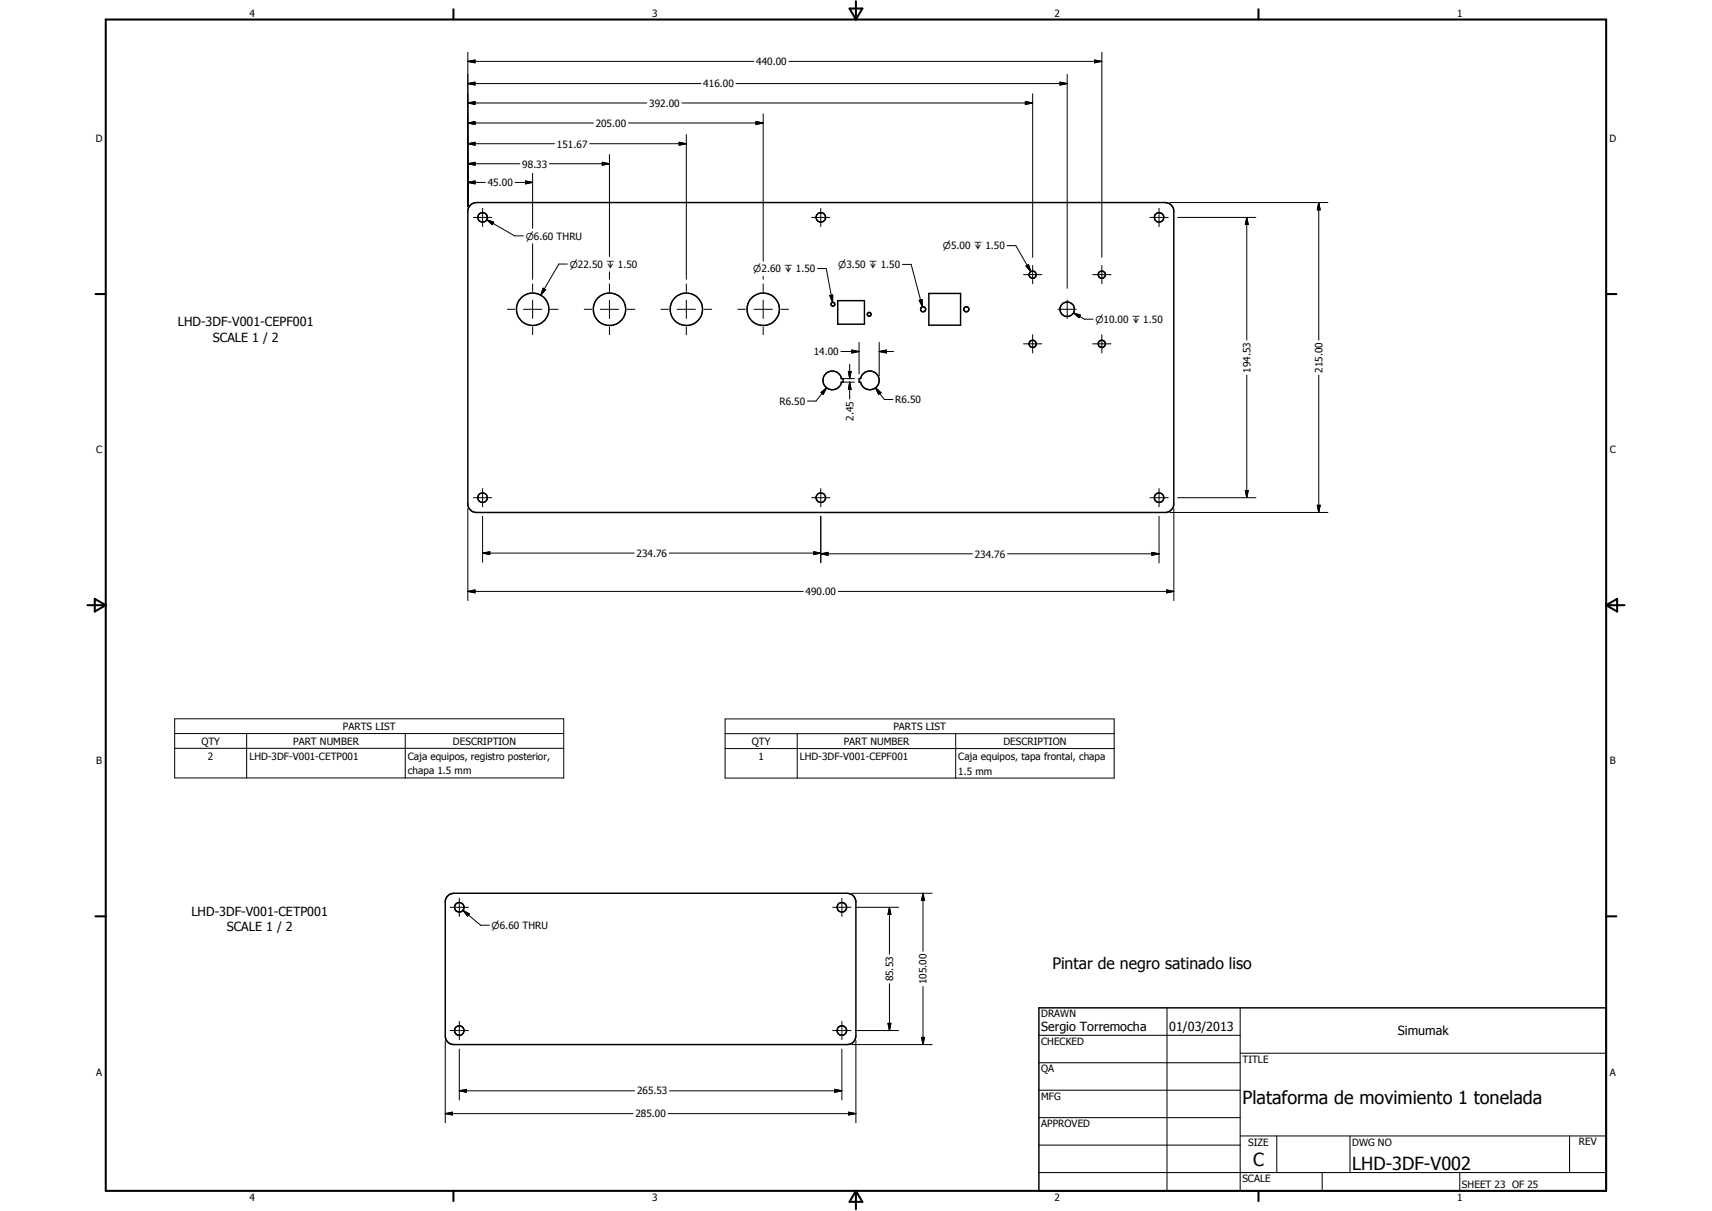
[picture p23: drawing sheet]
<svg xmlns="http://www.w3.org/2000/svg" width="594mm" height="420mm" viewBox="0 0 594 420" stroke-linecap="round" stroke-linejoin="round" font-family="sans-serif">
<defs><g id="words">
<g font-size="6.3">
<text x="431.1" y="383.2">Plataforma de movimiento 1 tonelada</text>
<text x="434.8" y="404.7">C</text>
<text x="469.2" y="406">LHD-3DF-V002</text>
</g>
<text font-size="5.5" x="365.2" y="336.1">Pintar de negro satinado liso</text>
<g font-size="4.4">
<text x="61.7" y="113.2">LHD-3DF-V001-CEPF001</text>
<text x="73.9" y="118.5">SCALE 1 / 2</text>
<text x="66.4" y="317.8">LHD-3DF-V001-CETP001</text>
<text x="78.7" y="323">SCALE 1 / 2</text>
<text x="361.3" y="357.5">Sergio Torremocha</text>
<text x="405.7" y="357.7">01/03/2013</text>
<text x="485" y="359.2">Simumak</text>
</g>
<g font-size="3.5">
<text x="86.6" y="5.8">4</text>
<text x="226.3" y="5.8">3</text>
<text x="365.9" y="5.8">2</text>
<text x="505.6" y="5.8">1</text>
<text x="262.4" y="22.6">440.00</text>
<text x="244" y="30.3">416.00</text>
<text x="225.3" y="37">392.00</text>
<text x="206.7" y="44">205.00</text>
<text x="33.3" y="49.4">D</text>
<text x="193.2" y="51.2">151.67</text>
<text x="558.5" y="49.4">D</text>
<text x="181.2" y="58.1">98.33</text>
<text x="169.3" y="64.6">45.00</text>
<text x="282.4" y="123.3">14.00</text>
<text x="433.9" y="129.4" transform="rotate(-90 433.9 129.4)">194.53</text>
<text x="458.9" y="129.4" transform="rotate(-90 458.9 129.4)">215.00</text>
<text x="270.5" y="140.5">R6.50</text>
<text x="310.6" y="139.9">R6.50</text>
<text x="296.2" y="146" transform="rotate(-90 296.2 146)">2.45</text>
<text x="33.4" y="157.3">C</text>
<text x="558.6" y="157.3">C</text>
<text x="220.9" y="193.2">234.76</text>
<text x="338.2" y="193.5">234.76</text>
<text x="279.6" y="206.5">490.00</text>
<text x="119" y="253.3">PARTS LIST</text>
<text x="310" y="253.3">PARTS LIST</text>
<text x="69.9" y="258.4">QTY</text>
<text x="72.2" y="263.5">2</text>
<text x="86.5" y="263.5">LHD-3DF-V001-CETP001</text>
<text x="101.7" y="258.4">PART NUMBER</text>
<text x="141.5" y="263.5">Caja equipos, registro posterior,</text>
<text x="157.2" y="258.4">DESCRIPTION</text>
<text x="260.9" y="258.4">QTY</text>
<text x="263.2" y="263.5">1</text>
<text x="277.6" y="263.6">LHD-3DF-V001-CEPF001</text>
<text x="292.8" y="258.4">PART NUMBER</text>
<text x="332.5" y="263.6">Caja equipos, tapa frontal, chapa</text>
<text x="348.2" y="258.4">DESCRIPTION</text>
<text x="33.4" y="265.2">B</text>
<text x="141.5" y="268.6">chapa 1.5 mm</text>
<text x="332.5" y="268.7">1.5 mm</text>
<text x="558.6" y="265.2">B</text>
<text x="309.9" y="340.5" transform="rotate(-90 309.9 340.5)">85.53</text>
<text x="321.6" y="341.5" transform="rotate(-90 321.6 341.5)">105.00</text>
<text x="361.3" y="353">DRAWN</text>
<text x="361.3" y="362.5">CHECKED</text>
<text x="431.1" y="368.7">TITLE</text>
<text x="33.4" y="373.2">A</text>
<text x="361.3" y="372.1">QA</text>
<text x="558.6" y="373.2">A</text>
<text x="221.1" y="379.7">265.53</text>
<text x="361.3" y="381.6">MFG</text>
<text x="220.5" y="387.6">285.00</text>
<text x="361.3" y="391.1">APPROVED</text>
<text x="433.1" y="397.5">SIZE</text>
<text x="469.2" y="397.5">DWG NO</text>
<text x="547.9" y="397.4">REV</text>
<text x="431.1" y="410.2">SCALE</text>
<text x="507.3" y="412.3">SHEET 23 OF 25</text>
<text x="86.6" y="416.7">4</text>
<text x="226.3" y="416.7">3</text>
<text x="365.9" y="416.7">2</text>
<text x="505.6" y="416.7">1</text>
</g>
<g font-size="3.3">
<text x="182.4" y="83.1">n6.60 THRU</text>
<text x="327.1" y="86.5">n5.00 x 1.50</text>
<text x="197.7" y="92.9">n22.50 x 1.50</text>
<text x="261.4" y="94.5">n2.60 x 1.50</text>
<text x="290.9" y="93">n3.50 x 1.50</text>
<text x="380.1" y="112.1">n10.00 x 1.50</text>
<text x="170.6" y="322.3">n6.60 THRU</text>
</g>
</g></defs>
<g fill="none" stroke="#000" stroke-width=".51">
<path d="M163.2 71.2l1-.7 1.1-.2h239a3 3 0 0 1 3 3v101.5a3.1 3.1 0 0 1-2.6 3h-239.7a3.2 3.2 0 0 1-2.7-2.6v-102.3zM290.7 104.3h9.3v8.2h-9.3zM322.3 101.8h11v11h-11zM286.6 129.6a3.2 3.2 0 0 1 5.4 1.8h.6v1.2h-.6a3.2 3.2 0 0 1-4.7 2.2 3.2 3.2 0 0 1-.7-5.2zM299.4 129.8a3.2 3.2 0 0 1 5.1 .3 3.2 3.2 0 0 1-1.4 4.9 3.2 3.2 0 0 1-4.4-2.4h-.6v-1.2h.6zM155.1 311.1a2.85 2.85 0 0 1 2.4-1.2h136.5a3 3 0 0 1 3 3v46.5a2.96 2.96 0 0 1-3 3h-136.5a2.96 2.96 0 0 1-3-3v-46.5zM360.5 349.7h196.9v63.5h-196.9z"/>
<circle cx="167.5" cy="75.4" r="1.65"/>
<circle cx="284.8" cy="75.4" r="1.65"/>
<circle cx="402.2" cy="75.4" r="1.64"/>
<circle cx="358.3" cy="95.3" r="1.25"/>
<circle cx="382.4" cy="95.3" r="1.25"/>
<circle cx="184.9" cy="107.3" r="5.6"/>
<circle cx="211.5" cy="107.3" r="5.6"/>
<circle cx="238.2" cy="107.3" r="5.6"/>
<circle cx="264.8" cy="107.3" r="5.6"/>
<circle cx="289" cy="105.5" r=".64"/>
<circle cx="301.7" cy="109.1" r=".64"/>
<circle cx="320.3" cy="107.3" r=".89"/>
<circle cx="335.4" cy="107.3" r=".87"/>
<circle cx="358.3" cy="119.3" r="1.25"/>
<circle cx="370.3" cy="107.3" r="2.5"/>
<circle cx="382.4" cy="119.3" r="1.25"/>
<circle cx="167.5" cy="172.7" r="1.66"/>
<circle cx="284.8" cy="172.7" r="1.65"/>
<circle cx="402.2" cy="172.7" r="1.65"/>
<circle cx="159.4" cy="314.8" r="1.64"/>
<circle cx="292.1" cy="314.8" r="1.66"/>
<circle cx="159.4" cy="357.5" r="1.66"/>
<circle cx="292.1" cy="357.6" r="1.66"/>
</g>
<g fill="none" stroke="#000" stroke-width=".71">
<path d="M36.7 6.8h520.7v406.4h-520.7zM157.3 3.2v3.6M294.8 3h4.4l-2.2 3.8zM297 .4v6.4M436.7 3.2v3.6M33.1 102h3.6M557.4 102h3.5M30.3 210h6.4M32.9 207.8l3.8 2.2-3.8 2.2zM557.4 210h6.3M557.4 210l3.8-2.2v4.4zM33.1 317.9h3.6"/>
<path d="M557.4 317.9h3.5M157.3 413.2v3.5M297 413.2v6.3M297 413.2l2.2 3.8h-4.4zM436.7 413.2v3.5"/>
</g>
<g fill="none" stroke="#000" stroke-width=".35">
<path d="M162.3 18.1v53.6M382.3 18.1v71.2M162.3 35.7l2.5-.5v1zM162.3 29l2.5-.5v1zM162.3 21.3l2.5-.5v1zM162.3 35.7h62.1M162.3 29h80.9M162.3 21.3h99.3M236.6 35.7h121.7M255.4 29h114.9M264.8 39.5v51.1M273.8 21.3h108.5"/>
<path d="M355.8 35.2l2.5 .5-2.5 .5zM358.3 32.6v56.7M367.8 28.5l2.5 .5-2.5 .5zM370.3 25.8v74.2M379.8 20.8l2.5 .5-2.5 .5zM162.3 56.8l2.5-.5v1zM162.3 49.9l2.5-.5v1zM162.3 42.7l2.5-.5v1zM162.3 56.8h18.1M162.3 49.9h30.1M162.3 42.7h43.6M190.7 56.8h20.8"/>
<path d="M204.6 49.9h33.6M209 56.3l2.5 .5-2.5 .5zM211.5 53.6v35.4M218.1 42.7h46.7M235.7 49.4l2.5 .5-2.5 .5zM238.2 46.7v50.2M262.3 42.2l2.5 .5-2.5 .5zM162.3 63.3l2.5-.5v1zM162.3 63.3h6.1M164.3 75.4h6.3M167.5 72.3v6.3M168.9 76.2l2.4 .9-.5 .8z"/>
<path d="M168.9 76.2l9.7 5.6h3M178.7 63.3h6.1M182.4 62.8l2.4 .5-2.4 .5zM184.8 60.1v19.1M281.6 75.4h6.4M284.8 72.3v6.3M399 75.4h6.4M402.2 72.3v6.3M405.9 70.3h54.9M408.6 75.4h27.2M432.6 75.4l.5 2.5h-1zM432.6 75.4v42.6"/>
<path d="M457.6 70.3l.5 2.5h-1zM457.6 70.3v47.7M184.8 84.6v12.3M184.8 98.5v2.6M188.5 100l.9 .5-1.7 1.9zM196.9 91.6h-3l-6.2 10.8M211.5 94.3v2.6M211.5 98.5v2.6M238.2 98.5v2.6M264.8 95.9v1M264.8 98.5v2.6M283.7 93.2h3l2.2 11.7"/>
<path d="M313.2 91.7h3l3.9 14.8M349.5 85.2h3l5.2 9M355.2 95.3h6.3M356 92.3l.9-.5 .8 2.4zM358.3 92.1v6.4M379.2 95.3h6.3M382.3 92.1v6.4M176.1 107.3h2.6M181.6 107.3h6.4M184.8 104.1v6.4M184.8 113.5v2.6M191 107.3h2.7"/>
<path d="M202.7 107.3h2.6M208.3 107.3h6.4M211.5 104.1v6.4M211.5 113.5v2.6M217.7 107.3h2.6M229.4 107.3h2.6M235 107.3h6.3M238.2 104.1v6.4M238.2 113.5v2.6M244.3 107.3h2.7M256 107.3h2.6M261.7 107.3h6.3"/>
<path d="M264.8 104.1v6.4M264.8 113.5v2.6M271 107.3h2.6M287.9 102.5l1.1-.1-.1 2.5zM298.1 118.8v11M305.1 118.8v11.6M319 104.2l.9-.3 .2 2.6zM355.2 119.3h6.3M358.3 116.1v6.4M367.2 107.3h6.3M370.3 104.1v6.4M372.5 108.5l2.4 .8-.5 .9z"/>
<path d="M372.5 108.5l3.8 2.2h3M379.2 119.3h6.3M382.3 116.1v6.4M284.9 136.2l1.9-1.7-1.1 2.3zM286.8 134.5l-3.6 4.6h-3M291.7 132.6h4.8M291.7 131.4h4.8M291.8 122h6.3M294.4 128.9h1l-.6 2.5zM294.8 132.6l.6 2.5h-1zM294.8 126.4v5M294.8 132.6v5.8"/>
<path d="M295.6 121.5l2.5 .5-2.5 .5zM303.8 134.5l1.9 1.8-.8 .6zM303.8 134.5l3.1 4.1h2.9M305.1 122l2.5-.5v1zM305.1 122h5M432.6 130.1v42.6M457.6 130.1v47.7M162.3 176.4v32M164.3 172.7h6.3M167.5 169.5v6.4M167.5 179.1v16M281.6 172.7h6.4"/>
<path d="M284.8 169.5v6.4M284.8 179.1v16.2M399 172.7h6.4M402.2 169.5v6.4M402.2 179.1v16.2M405.9 177.8h54.9M407.3 176.4v32M408.6 172.7h27.2M432.1 170.2h1l-.5 2.5zM457.1 175.3h1l-.5 2.5zM167.5 191.9l2.5-.5v1zM167.5 191.9h52.5"/>
<path d="M232.2 191.9h52.6M282.4 191.4l2.4 .5-2.4 .5zM284.8 192.2l2.6-.6v1.1zM284.8 192.2h52.6M349.6 192.2h52.6M399.7 191.6l2.5 .6-2.5 .5zM162.3 205.2l2.5-.5v1zM162.3 205.2h116.4M290.9 205.2h116.4M404.8 204.7l2.5 .5-2.5 .5zM60.6 249.4h135v20.5h-135zM60.6 254.5h135"/>
<path d="M60.6 259.6h135M85.6 254.5v15.4M140.6 254.5v15.4M251.6 249.4h135v20.6h-135zM251.6 254.6h135M251.6 259.7h135M276.6 254.6v15.4M331.6 254.6v15.4M156.2 314.8h6.4M159.4 311.6v6.4M160.6 315.8l2.3 1.3-.7 .7zM160.6 315.8l6.2 5.2h3"/>
<path d="M289 314.8h6.3M292.1 311.6v6.4M295.6 309.9h27.9M297 314.8h14.8M308.6 314.8l.6 2.5h-1.1zM308.6 314.8v16.2M320.3 309.9l.5 2.5h-1zM320.3 309.9v20.2M156.2 357.5h6.4M159.4 354.4v6.3M289 357.5h6.3M292.1 354.4v6.3"/>
<path d="M297 357.5h14.8M308.1 355h1.1l-.6 2.5zM308.6 341.3v16.2M319.8 359.9h1l-.5 2.5zM320.3 342.3v20.1M360.5 359.2h69.9M405 349.7v63.5M430.4 349.7v63.5M154.5 361v28.6M159.4 378.5l2.5-.5v1zM159.4 364v17.6M159.4 378.5h60.8"/>
<path d="M232.4 378.5h59.7M289.6 378l2.5 .5-2.5 .5zM292.1 364v17.6M295.6 362.4h27.9M297 361v28.6M360.5 368.7h69.9M360.5 378.2h69.9M430.4 365.4h127M154.5 386.4l2.5-.5v.9zM154.5 386.4h65.2M231.9 386.4h65.1M294.5 385.9l2.5 .5-2.5 .4z"/>
<path d="M360.5 387.8h69.9M360.5 397.3h69.9M430.4 394.1h127M443.1 394.1v12.7M468.5 394.1v12.7M544.7 394.1v12.7M360.5 406.8h196.9M458.8 406.8v6.4M506.6 406.8v6.4"/>
</g>
<g fill="#000">
<path d="M162.3 35.7l2.5-.5v1zM162.3 29l2.5-.5v1zM162.3 21.3l2.5-.5v1zM355.8 35.2l2.5 .5-2.5 .5zM367.8 28.5l2.5 .5-2.5 .5zM379.8 20.8l2.5 .5-2.5 .5zM162.3 56.8l2.5-.5v1zM162.3 49.9l2.5-.5v1zM162.3 42.7l2.5-.5v1zM209 56.3l2.5 .5-2.5 .5zM235.7 49.4l2.5 .5-2.5 .5zM262.3 42.2l2.5 .5-2.5 .5z"/>
<path d="M162.3 63.3l2.5-.5v1zM168.9 76.2l2.4 .9-.5 .8zM182.4 62.8l2.4 .5-2.4 .5zM432.6 75.4l.5 2.5h-1zM457.6 70.3l.5 2.5h-1zM188.5 100l.9 .5-1.7 1.9zM356 92.3l.9-.5 .8 2.4zM287.9 102.5l1.1-.1-.1 2.5zM319 104.2l.9-.3 .2 2.6zM372.5 108.5l2.4 .8-.5 .9zM284.9 136.2l1.9-1.7-1.1 2.3zM294.4 128.9h1l-.6 2.5z"/>
<path d="M294.8 132.6l.6 2.5h-1zM295.6 121.5l2.5 .5-2.5 .5zM303.8 134.5l1.9 1.8-.8 .6zM305.1 122l2.5-.5v1zM432.1 170.2h1l-.5 2.5zM457.1 175.3h1l-.5 2.5zM167.5 191.9l2.5-.5v1zM282.4 191.4l2.4 .5-2.4 .5zM284.8 192.2l2.6-.6v1.1zM399.7 191.6l2.5 .6-2.5 .5zM162.3 205.2l2.5-.5v1zM404.8 204.7l2.5 .5-2.5 .5z"/>
<path d="M160.6 315.8l2.3 1.3-.7 .7zM308.6 314.8l.6 2.5h-1.1zM320.3 309.9l.5 2.5h-1zM308.1 355h1.1l-.6 2.5zM319.8 359.9h1l-.5 2.5zM159.4 378.5l2.5-.5v1zM289.6 378l2.5 .5-2.5 .5zM154.5 386.4l2.5-.5v.9zM294.5 385.9l2.5 .5-2.5 .4z"/>
</g>
<use href="#words"/>
</svg>
